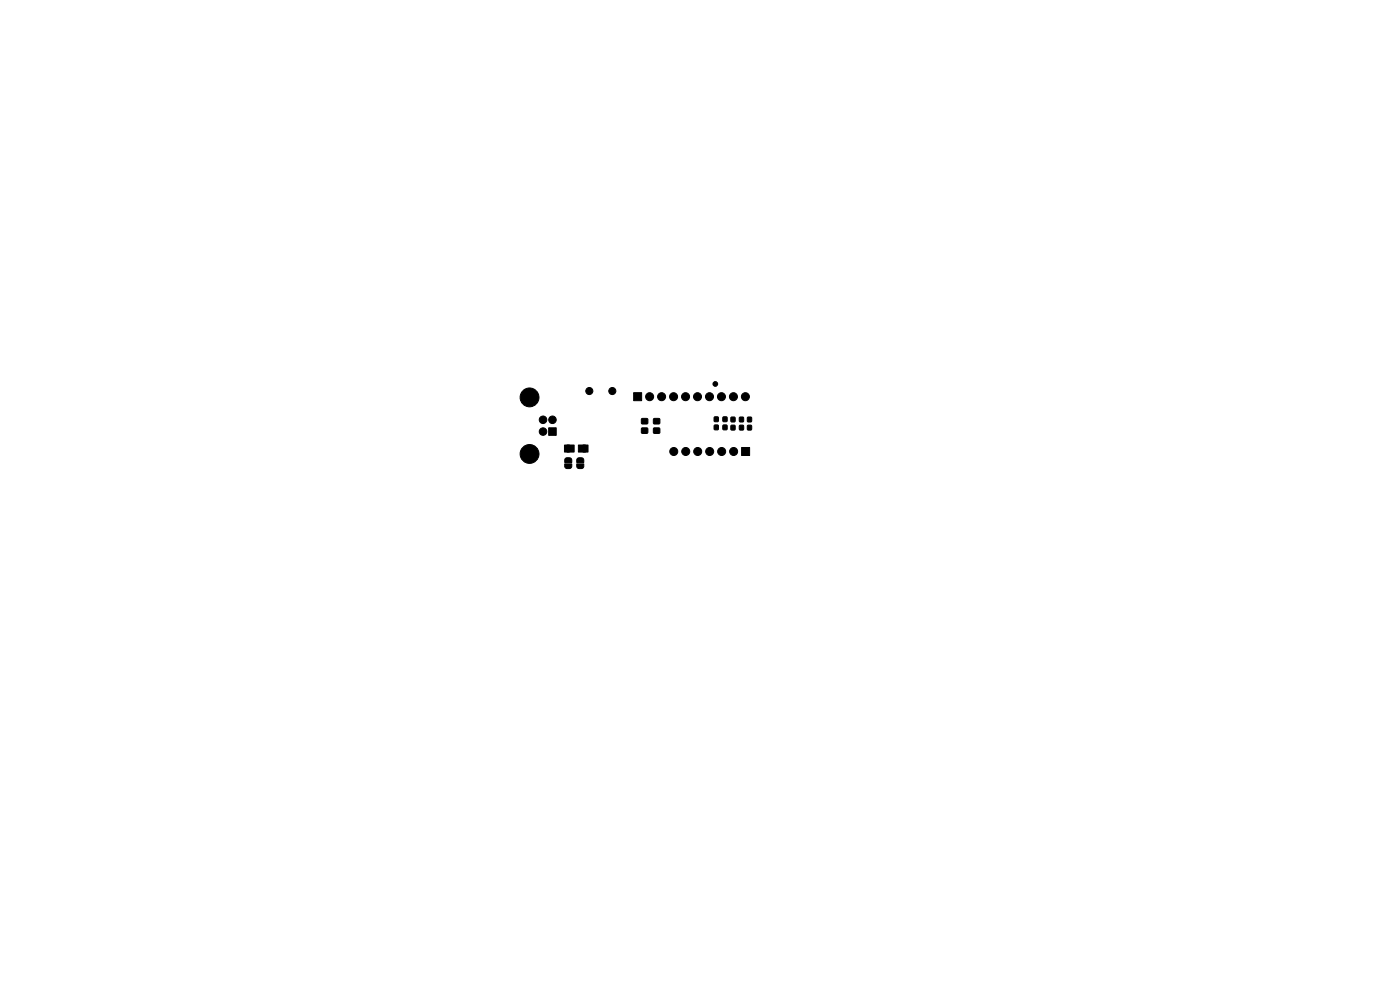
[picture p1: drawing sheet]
<svg xmlns="http://www.w3.org/2000/svg" width="297mm" height="210mm" viewBox="0 0 297 210" stroke-linecap="round" stroke-linejoin="round" font-family="sans-serif">
<g fill="#000" stroke="#000" stroke-width=".21">
<path d="M116.4 90.7h1.6v1.7h-1.6zM119.9 97.3l.4-.2 .8 .1 .2 .3v.6h-1.5zM119.8 94.4h1l.4 .7-.4 .8h-1zM119.8 98.4h1.5v.7l-.4 .3-.9-.1-.2-.3zM120.3 94.4h1.5v1.5h-1.5zM122.5 97.3l.3-.2 .8 .1 .2 .3v.6h-1.4zM123.8 94.4h1v1.5h-1l-.6-.8zM122.4 98.4h1.4v.7l-.3 .3-.9-.1-.2-.3zM122.7 94.4h1.5v1.5h-1.5zM134.4 83.3h1.7v1.7h-1.7zM136.1 90.8h1.3v1.1h-1.3zM136.1 88.8h1.3v1.1h-1.3z"/>
<path d="M138.7 88.8h1.2v1.1h-1.2zM138.7 90.8h1.2v1.1h-1.2zM151.5 90.2h.9v.9h-.9zM151.5 88.5h.9v.9h-.9zM153.4 90.2h.8v.9h-.8zM153.4 88.5h.8v.9h-.8zM155.1 88.5h.8v1h-.8zM155.1 90.2h.8v1h-.8zM156.9 88.5h.8v1h-.8zM156.9 90.2h.8v1h-.8zM157.3 94.9h1.7v1.7h-1.7zM158.6 88.5h.8v1h-.8z"/>
<path d="M158.6 90.2h.8v1h-.8z"/>
<circle cx="112.3" cy="84.3" r="2"/>
<circle cx="112.3" cy="96.3" r="2"/>
<circle cx="115.2" cy="89" r=".8"/>
<circle cx="115.2" cy="91.5" r=".8"/>
<circle cx="117.2" cy="89" r=".8"/>
<circle cx="125" cy="82.9" r=".75"/>
<circle cx="129.9" cy="82.9" r=".75"/>
<circle cx="137.8" cy="84.1" r=".85"/>
<circle cx="140.4" cy="84.1" r=".85"/>
<circle cx="142.9" cy="84.1" r=".85"/>
<circle cx="142.9" cy="95.8" r=".85"/>
<circle cx="145.4" cy="84.1" r=".85"/>
<circle cx="145.5" cy="95.8" r=".85"/>
<circle cx="148" cy="84.1" r=".85"/>
<circle cx="148" cy="95.8" r=".85"/>
<circle cx="150.5" cy="84.1" r=".85"/>
<circle cx="150.6" cy="95.8" r=".85"/>
<circle cx="151.7" cy="81.5" r=".5"/>
<circle cx="153.1" cy="84.1" r=".85"/>
<circle cx="153.1" cy="95.8" r=".85"/>
<circle cx="155.6" cy="84.1" r=".85"/>
<circle cx="155.6" cy="95.8" r=".85"/>
<circle cx="158.1" cy="84.1" r=".85"/>
</g>
</svg>
